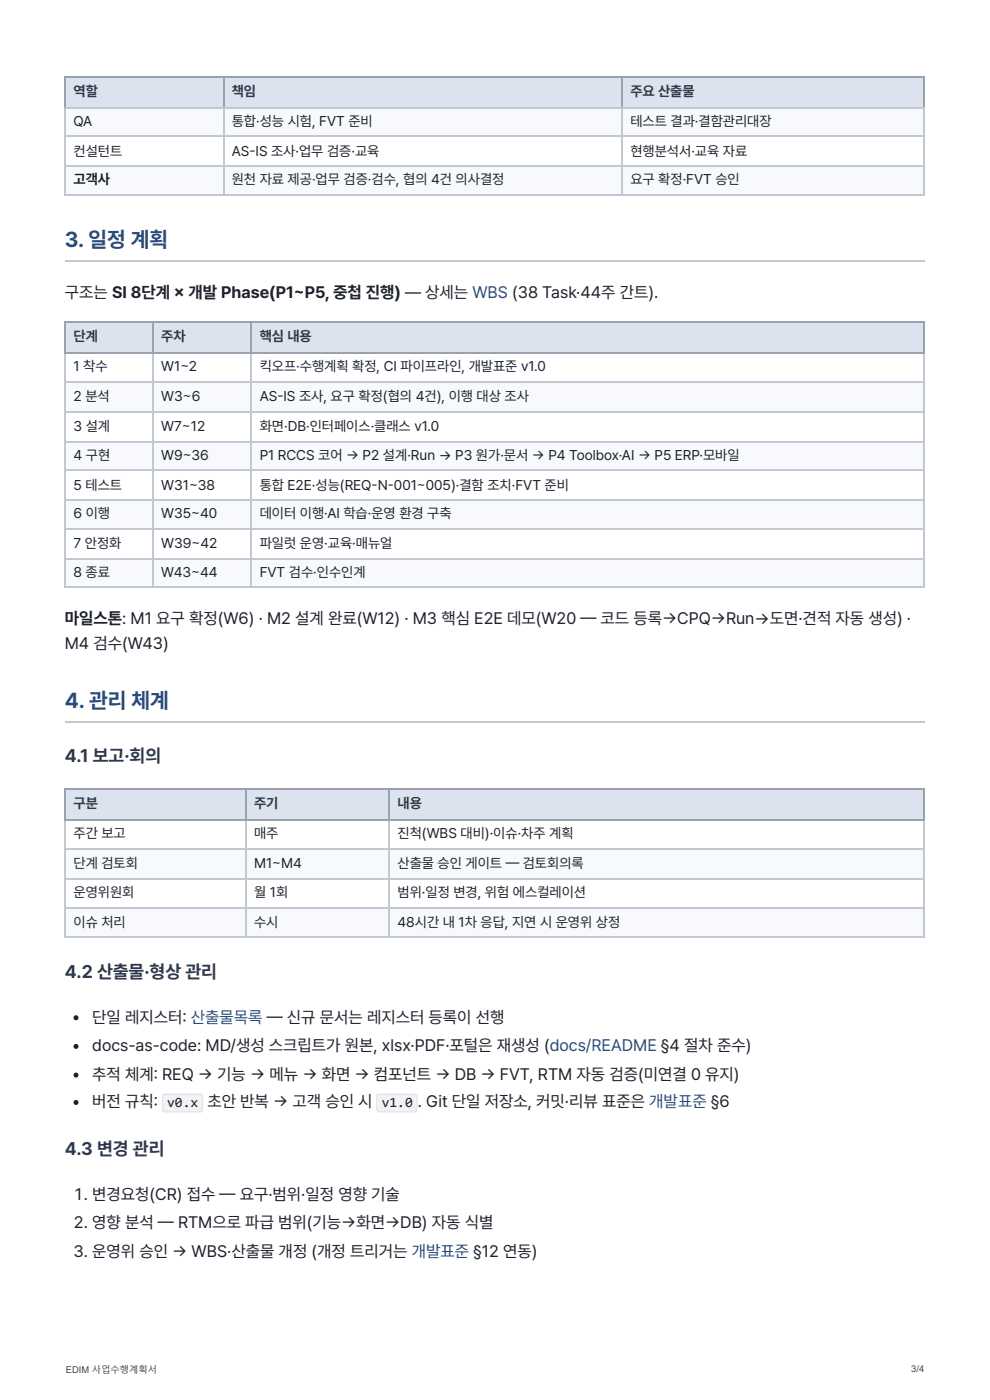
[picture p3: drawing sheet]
<svg xmlns="http://www.w3.org/2000/svg" width="210mm" height="297mm" viewBox="0 0 210 297" stroke-linecap="round" stroke-linejoin="round" font-family="sans-serif">
<defs><g id="words">
<g font-size="4.6" fill="#1f4e8c">
<text x="13.8" y="52.4">3. 일정 계획</text>
<text x="13.8" y="150.3">4. 관리 체계</text>
</g>
<g font-size="3.9" fill="#2b3a55">
<text x="13.8" y="161.9">4.1 보고·회의</text>
<text x="13.8" y="207.7">4.2 산출물·형상 관리</text>
<text x="13.8" y="245.3">4.3 변경 관리</text>
</g>
<g font-size="3.5" fill="#1e222a">
<text x="13.8" y="63.2">구조는 SI 8단계 × 개발 Phase(P1~P5, 중첩 진행) — 상세는 WBS (38 Task·44주 간트).</text>
<text x="13.8" y="132.6">마일스톤: M1 요구 확정(W6) · M2 설계 완료(W12) · M3 핵심 E2E 데모(W20 — 코드 등록→CPQ→Run→도면·견적 자동 생성) ·</text>
<text x="13.8" y="137.8">M4 검수(W43)</text>
<text x="19.6" y="217.2">단일 레지스터: 산출물목록 — 신규 문서는 레지스터 등록이 선행</text>
<text x="19.6" y="223.3">docs-as-code: MD/생성 스크립트가 원본, xlsx·PDF·포털은 재생성 (docs/README §4 절차 준수)</text>
<text x="19.6" y="229.4">추적 체계: REQ → 기능 → 메뉴 → 화면 → 컴포넌트 → DB → FVT, RTM 자동 검증(미연결 0 유지)</text>
<text x="19.6" y="235.2">버전 규칙:</text>
<text x="44" y="235.2">초안 반복 → 고객 승인 시</text>
<text x="88.7" y="235.2">.</text>
<text x="90.5" y="235.2">Git 단일 저장소, 커밋·리뷰 표준은 개발표준 §6</text>
<text x="15.6" y="254.8">1 . 변경요청(CR) 접수 — 요구·범위·일정 영향 기술</text>
<text x="15.6" y="260.9">2. 영향 분석 — RTM으로 파급 범위(기능→화면→DB) 자동 식별</text>
<text x="15.6" y="267">3. 운영위 승인 → WBS·산출물 개정 (개정 트리거는 개발표준 §12 연동)</text>
</g>
<g font-size="3" fill="#2b3a55">
<text x="15.6" y="20.4">역할</text>
<text x="49.2" y="20.4">책임</text>
<text x="133.9" y="20.4">주요 산출물</text>
<text x="15.6" y="72.5">단계</text>
<text x="34.2" y="72.5">주차</text>
<text x="55.1" y="72.5">핵심 내용</text>
<text x="15.6" y="171.7">구분</text>
<text x="54" y="171.7">주기</text>
<text x="84.4" y="171.7">내용</text>
</g>
<g font-size="3" fill="#1e222a">
<text x="15.6" y="26.7">QA</text>
<text x="49.2" y="26.7">통합·성능 시험, FVT 준비</text>
<text x="133.9" y="26.7">테스트 결과·결함관리대장</text>
<text x="15.6" y="33.1">컨설턴트</text>
<text x="49.2" y="33.1">AS-IS 조사·업무 검증·교육</text>
<text x="133.9" y="33.1">현행분석서·교육 자료</text>
<text x="15.6" y="39.2">고객사</text>
<text x="49.2" y="39.2">원천 자료 제공·업무 검증·검수, 협의 4건 의사결정</text>
<text x="133.9" y="39.2">요구 확정·FVT 승인</text>
<text x="15.6" y="78.8">1 착수</text>
<text x="34.2" y="78.8">W1~2</text>
<text x="55.1" y="78.8">킥오프·수행계획 확정, CI 파이프라인, 개발표준 v1.0</text>
<text x="15.6" y="85.2">2 분석</text>
<text x="34.2" y="85.2">W3~6</text>
<text x="55.1" y="85.2">AS-IS 조사, 요구 확정(협의 4건), 이행 대상 조사</text>
<text x="15.6" y="91.5">3 설계</text>
<text x="34.2" y="91.5">W7~12</text>
<text x="55.1" y="91.5">화면·DB·인터페이스·클래스 v1.0</text>
<text x="15.6" y="97.6">4 구현</text>
<text x="34.2" y="97.6">W9~36</text>
<text x="55.1" y="97.6">P1 RCCS 코어 → P2 설계·Run → P3 원가·문서 → P4 Toolbox·AI → P5 ERP·모바일</text>
<text x="15.6" y="104">5 테스트</text>
<text x="34.2" y="104">W31~38</text>
<text x="55.1" y="104">통합 E2E·성능(REQ-N-001~005)·결함 조치·FVT 준비</text>
<text x="15.6" y="110.1">6 이행</text>
<text x="34.2" y="110.1">W35~40</text>
<text x="55.1" y="110.1">데이터 이행·AI 학습·운영 환경 구축</text>
<text x="15.6" y="116.4">7 안정화</text>
<text x="34.2" y="116.4">W39~42</text>
<text x="55.1" y="116.4">파일럿 운영·교육·매뉴얼</text>
<text x="15.6" y="122.5">8 종료</text>
<text x="34.2" y="122.5">W43~44</text>
<text x="55.1" y="122.5">FVT 검수·인수인계</text>
<text x="15.6" y="178.1">주간 보고</text>
<text x="54" y="178.1">매주</text>
<text x="84.4" y="178.1">진척(WBS 대비)·이슈·차주 계획</text>
<text x="15.6" y="184.4">단계 검토회</text>
<text x="54" y="184.4">M1~M4</text>
<text x="84.4" y="184.4">산출물 승인 게이트 — 검토회의록</text>
<text x="15.6" y="190.5">운영위원회</text>
<text x="54" y="190.5">월 1회</text>
<text x="84.4" y="190.5">범위·일정 변경, 위험 에스컬레이션</text>
<text x="15.6" y="196.9">이슈 처리</text>
<text x="54" y="196.9">수시</text>
<text x="84.4" y="196.9">48시간 내 1차 응답, 지연 시 운영위 상정</text>
<text x="35.5" y="235.2">v0.x</text>
<text x="81.1" y="235.2">v1.0</text>
</g>
<g font-size="2" fill="#42464d">
<text x="14" y="291.6">EDIM 사업수행계획서</text>
<text x="193.5" y="291.3">3/4</text>
</g>
</g></defs>
<g fill="#dce3ee">
<path d="M14 16.4h33.6v6.4h-33.6z"/>
<path d="M47.6 16.4h84.4v6.4h-84.4z"/>
<path d="M132 16.4h64.3v6.4h-64.3z"/>
</g>
<g fill="#f7f9fc">
<path d="M14 22.8h33.6v6.3h-33.6z"/>
<path d="M47.6 22.8h84.4v6.3h-84.4z"/>
<path d="M132 22.8h64.3v6.3h-64.3z"/>
<path d="M14 35.2h33.6v6.3h-33.6z"/>
<path d="M47.6 35.2h84.4v6.3h-84.4z"/>
<path d="M132 35.2h64.3v6.3h-64.3z"/>
</g>
<path d="M13.8 16.3h182.5M13.9 16.1v6.9M47.5 16.1v6.9M132.2 16.1v6.9M13.8 22.9h182.5" fill="none" stroke="#9aa2af" stroke-width=".26"/>
<path d="M196.2 16.1v6.9" fill="none" stroke="#9aa2af" stroke-width=".24"/>
<path d="M13.8 22.9h182.5M13.8 29h182.5M13.8 35.3h182.5M13.9 23v18.5M47.5 23v18.5M132.2 23v18.5M13.8 41.4h182.5M13.8 55.4h182.5" fill="none" stroke="#c2c8d2" stroke-width=".26"/>
<path d="M196.2 23v18.5" fill="none" stroke="#c2c8d2" stroke-width=".24"/>
<g fill="#dce3ee">
<path d="M14 68.5h18.5v6.4h-18.5z"/>
<path d="M32.5 68.5h20.9v6.4h-20.9z"/>
<path d="M53.4 68.5h142.9v6.4h-142.9z"/>
</g>
<g fill="#f7f9fc">
<path d="M14 81.2h18.5v6.4h-18.5z"/>
<path d="M32.5 81.2h20.9v6.4h-20.9z"/>
<path d="M53.4 81.2h142.9v6.4h-142.9z"/>
<path d="M14 93.7h18.5v6.3h-18.5z"/>
<path d="M32.5 93.7h20.9v6.3h-20.9z"/>
<path d="M53.4 93.7h142.9v6.3h-142.9z"/>
<path d="M14 106.1h18.5v6.3h-18.5z"/>
<path d="M32.5 106.1h20.9v6.3h-20.9z"/>
<path d="M53.4 106.1h142.9v6.3h-142.9z"/>
<path d="M14 118.5h18.5v6.4h-18.5z"/>
<path d="M32.5 118.5h20.9v6.4h-20.9z"/>
<path d="M53.4 118.5h142.9v6.4h-142.9z"/>
</g>
<path d="M13.8 68.4h182.5M13.8 75h182.5M13.9 68.3v6.8M32.4 68.3v6.8M53.3 68.3v6.8" fill="none" stroke="#9aa2af" stroke-width=".26"/>
<path d="M196.2 68.3v6.8" fill="none" stroke="#9aa2af" stroke-width=".24"/>
<path d="M13.9 75.1v49.8M32.4 75.1v49.8M53.3 75.1v49.8M13.8 81.1h182.5M13.8 87.4h182.5M13.8 93.8h182.5M13.8 99.9h182.5M13.8 106.2h182.5M13.8 112.3h182.5M13.8 118.7h182.5M13.8 124.8h182.5M13.8 153.3h182.5" fill="none" stroke="#c2c8d2" stroke-width=".26"/>
<path d="M196.2 75.1v49.8" fill="none" stroke="#c2c8d2" stroke-width=".24"/>
<g fill="#dce3ee">
<path d="M14 167.7h38.1v6.4h-38.1z"/>
<path d="M52.1 167.7h30.7v6.4h-30.7z"/>
<path d="M82.8 167.7h113.5v6.4h-113.5z"/>
</g>
<g fill="#f7f9fc">
<path d="M14 180.4h38.1v6.1h-38.1z"/>
<path d="M52.1 180.4h30.7v6.1h-30.7z"/>
<path d="M82.8 180.4h113.5v6.1h-113.5z"/>
<path d="M14 192.9h38.1v6.1h-38.1z"/>
<path d="M52.1 192.9h30.7v6.1h-30.7z"/>
<path d="M82.8 192.9h113.5v6.1h-113.5z"/>
</g>
<path d="M13.8 167.6h182.5M13.8 174.2h182.5M13.9 167.5v6.9M52.3 167.5v6.9M82.7 167.5v6.9" fill="none" stroke="#9aa2af" stroke-width=".26"/>
<path d="M196.2 167.5v6.9" fill="none" stroke="#9aa2af" stroke-width=".24"/>
<path d="M13.9 174.4v24.8M52.3 174.4v24.8M82.7 174.4v24.8M13.8 180.3h182.5M13.8 186.7h182.5M13.8 192.7h182.5M13.8 199.1h182.5" fill="none" stroke="#c2c8d2" stroke-width=".26"/>
<path d="M196.2 174.4v24.8" fill="none" stroke="#c2c8d2" stroke-width=".24"/>
<g fill="#1e222a">
<circle cx="16.1" cy="216.2" r=".53"/>
<circle cx="16.1" cy="222.2" r=".53"/>
<circle cx="16.1" cy="228.3" r=".53"/>
<circle cx="16.1" cy="234.2" r=".53"/>
</g>
<path d="M34.6 232.5l.3-.2h7.9l.3 .5v3.1l-.5 .4-7.9-.1-.3-.5v-2.9z" fill="#f2f3f6"/>
<path d="M34.6 232.6l.3-.2 7.8 .1 .3 .3v3.1l-.4 .2h-7.8l-.3-.4z" fill="none" stroke="#e1e5eb" stroke-width=".26"/>
<path d="M80.1 232.5l.3-.2h7.9l.3 .5v3.1l-.5 .4-7.9-.1-.3-.5v-2.9z" fill="#f2f3f6"/>
<path d="M80.2 232.6l.2-.2 7.9 .1 .2 .3v3.1l-.4 .2h-7.8l-.3-.4z" fill="none" stroke="#e1e5eb" stroke-width=".26"/>
<use href="#words"/>
</svg>
